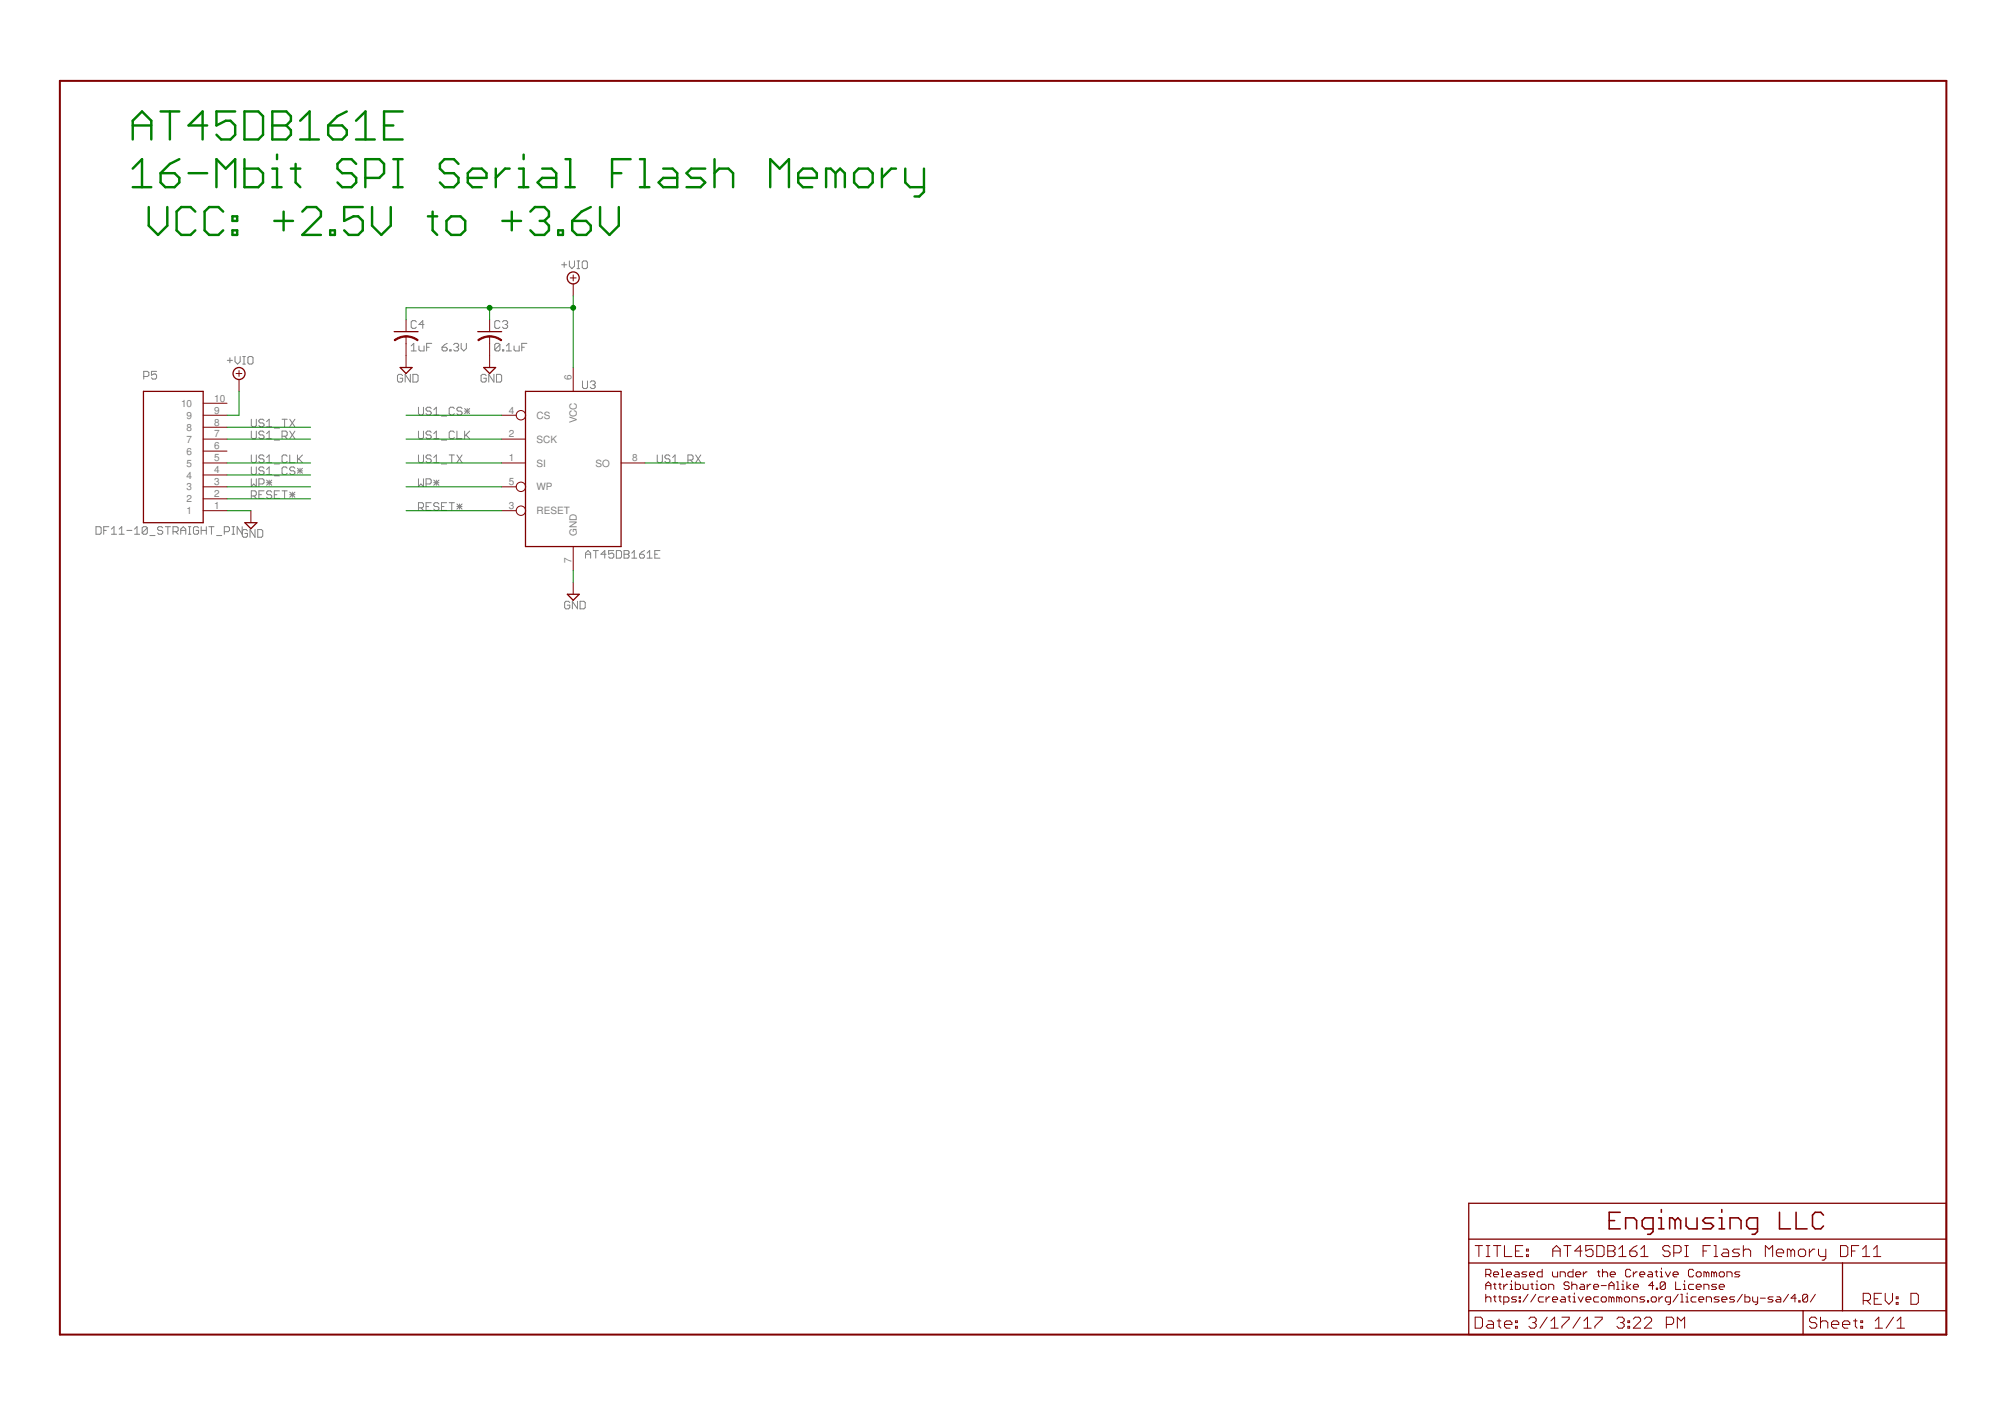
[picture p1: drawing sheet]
<svg xmlns="http://www.w3.org/2000/svg" width="297mm" height="210mm" viewBox="0 0 297 210" stroke-linecap="round" stroke-linejoin="round" font-family="sans-serif">
<defs><g id="words">
<g font-size="1.5" fill="#808080">
<text x="31.7" y="59.5">10</text>
<text x="84.7" y="56.3" transform="rotate(-90 84.7 56.3)">6</text>
<text x="26.8" y="60.3">10</text>
<text x="27.6" y="65.6">7</text>
<text x="27.6" y="63.8">8</text>
<text x="27.6" y="62">9</text>
<text x="31.7" y="64.8">7</text>
<text x="31.7" y="63">8</text>
<text x="31.7" y="61.3">9</text>
<text x="75.4" y="61.3">4</text>
<text x="75.4" y="64.8">2</text>
<text x="79.5" y="62">CS</text>
<text x="79.5" y="65.6">SCK</text>
<text x="85.5" y="62.7" transform="rotate(-90 85.5 62.7)">VCC</text>
<text x="27.6" y="70.9">4</text>
<text x="27.6" y="69.1">5</text>
<text x="27.6" y="67.3">6</text>
<text x="31.7" y="71.9">3</text>
<text x="31.7" y="70.1">4</text>
<text x="31.7" y="68.3">5</text>
<text x="31.7" y="66.6">6</text>
<text x="75.4" y="68.3">1</text>
<text x="75.4" y="71.9">5</text>
<text x="79.5" y="69.1">SI</text>
<text x="88.2" y="69.1">SO</text>
<text x="93.6" y="68.3">8</text>
<text x="27.6" y="76.2">1</text>
<text x="27.6" y="74.4">2</text>
<text x="27.6" y="72.7">3</text>
<text x="31.7" y="75.4">1</text>
<text x="31.7" y="73.6">2</text>
<text x="75.4" y="75.4">3</text>
<text x="79.5" y="76.2">RESET</text>
<text x="79.5" y="72.7">WP</text>
<text x="84.7" y="83.4" transform="rotate(-90 84.7 83.4)">7</text>
<text x="85.5" y="79.3" transform="rotate(-90 85.5 79.3)">GND</text>
</g>
</g></defs>
<g fill="none" stroke="#808080" stroke-width=".15">
<path d="M83.2 39.2h.8M83.6 38.8v.8M84.3 38.7v.7l.4 .4 .4-.4v-.7M85.5 39.8h.4M85.5 38.7h.4M85.7 38.7v1.1M86.3 38.8l.1-.1h.4l.2 .1v.8l-.2 .2h-.4l-.1-.2zM21.3 55.8h.6l.2-.2v-.4l-.2-.2h-.6v1.2M23.2 55h-.8v.6l.4-.2h.2l.2 .2v.4l-.2 .2h-.4l-.2-.2M33.7 53.4h.7M34.1 53v.7M34.8 52.8v.8l.4 .3 .4-.3v-.8"/>
<path d="M36 53.9h.3M36 52.8h.3M36.2 52.8v1.1M36.7 53l.2-.2h.4l.2 .2v.7l-.2 .2h-.4l-.2-.2zM59.6 55.6l-.1-.1h-.4l-.2 .1v.8l.2 .2h.4l.1-.2v-.4h-.3M60.8 55.5v1.1l-.8-1.1v1.1M60.9 52h.8M60.9 51.2l.4-.3v1.1M61.2 55.5h.5l.2 .1v.8l-.2 .2h-.5zM61.7 47.7l-.2-.2h-.4l-.2 .2v.8l.2 .1h.4l.2-.1M62.1 51.2v.6l.2 .2h.5v-.8M62.8 48.1h-.7l.5-.6v1.1"/>
<path d="M63.2 51.4h.4M64 50.9h-.8v1.1M65.5 51.4h.6l.2 .2v.2l-.2 .2h-.4l-.2-.2zM66.3 50.9l-.4 .2-.4 .3M66.6 51.8h.2v.2h-.2zM67.2 51.1l.2-.2h.4l.1 .2v.1l-.1 .2M67.6 51.4h.2M67.8 51.4l.1 .2v.2l-.1 .2h-.4l-.2-.2M68.3 50.9v.7l.4 .4 .4-.4v-.7M72 55.6l-.2-.1h-.3l-.2 .1v.8l.2 .2h.3l.2-.2v-.4h-.4M73.2 55.5v1.1l-.8-1.1v1.1M73.6 55.5h.5l.2 .1v.8l-.2 .2h-.5z"/>
<path d="M74.1 47.7l-.2-.2h-.4l-.2 .2v.8l.2 .1h.4l.2-.1M74.1 51.1l-.2-.2h-.4l-.2 .2v.7M74.1 51.1v.7l-.2 .2h-.4l-.2-.2M74.1 51.1l-.8 .7M74.4 51.8h.2v.2h-.2zM74.4 47.7l.2-.2h.4l.2 .2v.2l-.2 .2M74.8 48.1h.2M75 52h.8M75 51.2l.4-.3v1.1M75 48.1l.2 .2v.2l-.2 .1h-.4l-.2-.1M76.2 51.2v.6l.1 .2h.6v-.8M77.3 51.4h.4"/>
<path d="M78.1 50.9h-.8v1.1M86.3 56.4v1l.2 .2h.4l.1-.2v-1M87.4 56.6l.2-.2h.4l.2 .2v.2l-.2 .2M87.8 57h.2M88 57l.2 .2v.2l-.2 .2h-.4l-.2-.2M14.2 78h.6l.2 .2v.8l-.2 .1h-.6zM15.4 78.6h.3M16.1 78h-.7v1.1M16.5 79.1h.8M16.5 78.4l.4-.4v1.1M17.7 79.1h.7M17.7 78.4l.3-.4v1.1"/>
<path d="M18.8 78.6h.7M19.9 79.1h.8M19.9 78.4l.4-.4v1.1M21.8 78.2v.8l-.2 .1h-.3l-.2-.1M21.8 78.2l-.2-.2h-.3l-.2 .2v.8M21.8 78.2l-.7 .8M22.2 79.3h.8M24.1 78.2l-.2-.2h-.4l-.2 .2v.2l.2 .2h.4l.2 .2v.2l-.2 .1h-.4l-.2-.1M24.5 78h.8M24.9 78v1.1M25.6 78.8h.6l.2-.2v-.4l-.2-.2h-.6v1.1M26 78.8l.4 .3"/>
<path d="M26.8 78.6h.7M26.8 79.1v-.7l.4-.4 .3 .4v.7M27.9 79.1h.4M27.9 78h.4M28.1 78v1.1M29.4 78.2l-.2-.2h-.3l-.2 .2v.8l.2 .1h.3l.2-.1v-.4h-.4M29.8 78.6h.8M29.8 78v1.1M30.6 78v1.1M30.9 78h.8M31.3 78v1.1M32.1 79.3h.8"/>
<path d="M33.2 78.8h.6l.2-.2v-.4l-.2-.2h-.6v1.1M34.4 79.1h.4M34.4 78h.4M34.6 78v1.1M35.1 79.1v-1.1l.8 1.1M35.9 78v1.4l.2 .2h.4l.2-.2v-.4h-.4M35.9 78.6l.2-.2h.4l.2 .2M37.2 62.1v.9l.2 .2h.4l.2-.2v-.9M37.2 63.9v.9l.2 .2h.4l.2-.2v-.9M37.2 67.4v.9l.2 .2h.4l.2-.2v-.9M37.2 69.2v.9l.2 .2h.4l.2-.2v-.9M37.2 70.9v1.2l.4-.4 .4 .4v-1.2"/>
<path d="M37.2 73.5h.6l.2-.2v-.4l-.2-.2h-.6v1.1M37.6 73.5l.4 .3M37.8 78.4v1.2l-.8-1.2v1.2M38.2 78.4h.5l.2 .2v.8l-.2 .2h-.5zM38.4 71.7h.5l.2-.2v-.4l-.2-.2h-.5v1.2M38.4 73.3h.3M39.1 72.7h-.7v1.1h.7M39.1 62.3l-.2-.2h-.4l-.1 .2v.2l.1 .2h.4l.2 .1v.2l-.2 .2h-.4l-.1-.2M39.1 64.1l-.2-.2h-.4l-.1 .2v.1l.1 .2h.4l.2 .2v.2l-.2 .2h-.4l-.1-.2M39.1 67.6l-.2-.2h-.4l-.1 .2v.2l.1 .2h.4l.2 .2v.1l-.2 .2h-.4l-.1-.2M39.1 69.4l-.2-.2h-.4l-.1 .2v.2l.1 .1h.4l.2 .2v.2l-.2 .2h-.4l-.1-.2M39.5 70.3h.8"/>
<path d="M39.5 69.6l.4-.4v1.1M39.5 62.5l.4-.4v1.1M39.5 64.2l.4-.3v1.1M39.5 67.8l.4-.4v1.1M39.5 65h.8M39.5 68.5h.8M39.5 63.2h.8M39.5 71.5h.8M39.5 71.1l.8 .8M39.9 71.1v.8M40.3 72.9l-.2-.2h-.4l-.2 .2v.2l.2 .2h.4l.2 .2v.2l-.2 .1h-.4l-.2-.1M40.3 71.1l-.8 .8"/>
<path d="M40.6 73.3h.4M40.6 70.5h.8M40.6 65.2h.8M40.6 68.7h.8M40.6 63.4h.8M41.4 72.7h-.8v1.1h.8M41.8 72.7h.7M41.8 64.6h.6l.1-.2v-.3l-.1-.2h-.6v1.1M41.8 62.1h.7M42.2 62.1v1.1M42.2 72.7v1.1M42.2 64.6l.3 .4"/>
<path d="M42.5 69.4l-.1-.2h-.4l-.2 .2v.7l.2 .2h.4l.1-.2M42.5 67.6l-.1-.2h-.4l-.2 .2v.7l.2 .2h.4l.1-.2M42.9 73.3h.8M42.9 72.9l.8 .8M42.9 67.4v1.1h.8M42.9 62.1l.8 1.1M42.9 63.9l.8 1.1M43.3 72.9v.8M43.7 72.9l-.8 .8M43.7 69.4l-.2-.2h-.4l-.2 .2v.2l.2 .1h.4l.2 .2v.2l-.2 .2h-.4l-.2-.2M43.7 62.1l-.8 1.1M43.7 63.9l-.8 1.1"/>
<path d="M44.1 69.7h.7M44.1 69.4l.7 .7M44.1 67.4v1.1M44.3 68l.5 .5M44.4 69.4v.7M44.8 69.4l-.7 .7M44.8 67.4l-.7 .8M62 60.3v1l.2 .2h.3l.2-.2v-1M62 63.9v.9l.2 .2h.3l.2-.2v-.9M62 67.4v.9l.2 .2h.3l.2-.2v-.9M62 70.9v1.2l.4-.4 .3 .4v-1.2M62 75.2h.5l.2-.2v-.3l-.2-.2h-.5v1.1"/>
<path d="M62.4 75.2l.3 .4M63.1 71.7h.6l.2-.2v-.4l-.2-.2h-.6v1.2M63.1 75h.4M63.9 74.5h-.8v1.1h.8M63.9 60.5l-.2-.2h-.4l-.2 .2v.2l.2 .2h.4l.2 .2v.2l-.2 .2h-.4l-.2-.2M63.9 64.1l-.2-.2h-.4l-.2 .2v.1l.2 .2h.4l.2 .2v.2l-.2 .2h-.4l-.2-.2M63.9 67.6l-.2-.2h-.4l-.2 .2v.2l.2 .2h.4l.2 .2v.1l-.2 .2h-.4l-.2-.2M64.3 61.5h.7M64.3 60.7l.3-.4v1.2M64.3 64.2l.3-.3v1.1M64.3 67.8l.3-.4v1.1M64.3 65h.7"/>
<path d="M64.3 68.5h.7M64.3 71.1l.7 .8M64.3 71.5h.7M64.6 71.1v.8M65 74.7l-.2-.2h-.3l-.2 .2v.1l.2 .2h.3l.2 .2v.2l-.2 .2h-.3l-.2-.2M65 71.1l-.7 .8M65.4 75h.4M65.4 61.6h.8M65.4 65.2h.8M65.4 68.7h.8M66.2 74.5h-.8v1.1h.8M66.5 74.5h.8"/>
<path d="M66.5 67.4h.8M66.9 67.4v1.1M66.9 74.5v1.1M67.3 60.5l-.2-.2h-.4l-.2 .2v.8l.2 .2h.4l.2-.2M67.3 64.1l-.2-.2h-.4l-.2 .2v.7l.2 .2h.4l.2-.2M67.7 75h.8M67.7 74.7l.8 .7M67.7 63.9v1.1h.8M67.7 67.4l.8 1.1M68.1 74.7v.7M68.5 74.7l-.8 .7M68.5 60.5l-.2-.2h-.4l-.2 .2v.2l.2 .2h.4l.2 .2v.2l-.2 .2h-.4l-.2-.2"/>
<path d="M68.5 67.4l-.8 1.1M68.8 60.9h.8M68.8 60.5l.8 .8M68.8 63.9v1.1M69 64.4l.6 .6M69.2 60.5v.8M69.6 60.5l-.8 .8M69.6 63.9l-.8 .7M97.4 67.4v.9l.2 .2h.3l.2-.2v-.9M99.3 67.6l-.2-.2h-.4l-.2 .2v.2l.2 .2h.4l.2 .2v.1l-.2 .2h-.4l-.2-.2M99.7 68.5h.7M99.7 67.8l.3-.4v1.1"/>
<path d="M100.8 68.7h.7M101.9 68.2h.6l.2-.2v-.4l-.2-.2h-.6v1.1M102.3 68.2l.4 .3M103.1 67.4l.7 1.1M103.8 67.4l-.7 1.1M84.4 89.3l-.2-.2h-.4l-.1 .2v.7l.1 .2h.4l.2-.2v-.4h-.4M85.6 89.1v1.1l-.8-1.1v1.1M85.9 89.1h.6l.2 .2v.7l-.2 .2h-.6zM86.7 82.7v-.8l.4-.3 .4 .3v.8M86.7 82.1h.8M87.9 81.6h.7M88.3 81.6v1.1"/>
<path d="M89.8 82.1h-.8l.6-.5v1.1M90.9 81.6h-.7v.5l.4-.2h.1l.2 .2v.4l-.2 .2h-.3l-.2-.2M91.3 81.6h.6l.2 .1v.8l-.2 .2h-.6zM92.5 82.1h.5M92.5 81.6h.5l.2 .1v.2l-.2 .2 .2 .2v.2l-.2 .2h-.5zM93.6 82.7h.7M93.6 81.9l.4-.3v1.1M94.7 82.1h.6l.2 .2v.2l-.2 .2h-.4l-.2-.2zM95.5 81.6l-.4 .1-.4 .4M95.9 82.7h.7M95.9 81.9l.3-.3v1.1M97 82.1h.4"/>
<path d="M97.8 81.6h-.8v1.1h.8"/>
</g>
<path d="M8.9 12h279.5v185.7h-279.5z" fill="none" stroke="#800000" stroke-width=".3"/>
<g fill="none" stroke="#800000" stroke-width=".19">
<path d="M21.3 58h8.8v19.4h-8.8zM58.4 49.1h3.5M59.3 54.4h1.7l-.8 .9zM70.8 49.1h3.5M71.7 54.4h1.7l-.9 .9zM77.9 58h14.1v23h-14.1zM36.3 77.4h1.8l-.9 .9zM84.1 88h1.7l-.9 .9zM217.6 178.2h70.8v19.5h-70.8zM217.6 187.1h70.8M217.6 194.2h70.8M217.6 183.6h70.8"/>
<path d="M267.1 194.2v3.5M273 187.1v7.1"/>
<circle cx="35.4" cy="55.3" r=".89"/>
<circle cx="84.9" cy="41.2" r=".89"/>
</g>
<g fill="none" stroke="#800000" stroke-width=".15">
<path d="M30.1 59.7h3.5M35 55.3h.8M35.4 54.9v.9M35.4 56.2v1.8M60.2 47.4v1.7M60.2 49.8v4.6M72.5 47.4v1.7M72.5 49.8v4.6M84.5 41.2h.9M84.9 40.7v.9M84.9 42.1v1.7M84.9 54.4v3.6"/>
<path d="M30.1 75.6h3.5M30.1 73.9h3.5M30.1 72.1h3.5M30.1 70.4h3.5M30.1 68.6h3.5M30.1 66.8h3.5M30.1 65h3.5M30.1 63.3h3.5M30.1 61.5h3.5M37.2 75.6v1.8M74.3 75.6h2.2M74.3 72.1h2.2"/>
<path d="M74.3 68.6h3.6M74.3 65h3.6M74.3 61.5h2.2M92 68.6h3.5M84.9 81v3.5M84.9 86.3v1.7M218.5 195.1h.9l.2 .3v1.1l-.2 .2h-.9zM218.5 184.5h1.1M219.1 184.5v1.6M220.1 192.3l.2-.2h.4l.2 .2v.6M220.1 188.8h.6l.2-.2v-.4l-.2-.2h-.6v1.1M220.1 191v-.8l.4-.3 .4 .3v.8"/>
<path d="M220.1 191.7v1.2M220.1 190.4h.8M220.2 184.5h.5M220.2 186.1h.5M220.5 195.7h.5l.3 .2v.8h-.8l-.3-.2 .3-.3h.8M220.5 184.5v1.6M220.5 188.8l.4 .3M221.3 188.8h.7v-.2l-.2-.2h-.4l-.1 .2v.4l.1 .1h.4M221.3 192.1h.3M221.3 184.5h1.1M221.3 190.2h.3M221.4 190.1v.7l.2 .2"/>
<path d="M221.4 191.9v.8l.2 .2M221.8 195.7h.6M221.8 184.5v1.6M222 192.1h.4M222 190.2h.4M222.1 195.4v1.1l.3 .2M222.2 190.1v.7l.2 .2M222.2 191.9v.8l.2 .2M222.4 188h.2v1.1M222.4 189.1h.4M222.8 192.9h.6l.1-.2v-.4l-.1-.2h-.6v1.2M222.8 190.2v.8"/>
<path d="M222.9 196.2h1.1v-.3l-.3-.2h-.5l-.3 .2v.6l.3 .2h.5M222.9 184.5v1.6h1.1M223.2 188.8h.7v-.2l-.2-.2h-.3l-.2 .2v.4l.2 .1h.3M223.4 190.2h-.2l-.4 .4M223.7 190.2h.2v.8M223.7 191h.4M223.9 189.7v.2M224.5 188.4h.4l.2 .2v.5h-.6l-.2-.1 .2-.2h.6M224.5 189.9v1.1h.6l.2-.2v-.4l-.2-.2h-.6M224.5 196.5h.3v.2h-.3zM224.5 195.7h.3v.2h-.3zM224.5 185.3h.6"/>
<path d="M224.7 192.1h-.6l-.2 .2 .2 .2h.4l.2 .2-.2 .2h-.6M225.1 192.7h.2v.2h-.2zM225.1 192.1h.2v.2h-.2zM225.6 184.5h-1.1v1.6h1.1M225.6 190.2v.6l.2 .2h.6v-.8M226.1 185.9h.3v.2h-.3zM226.1 185h.3v.3h-.3zM226.2 188.4h-.6l-.2 .2 .2 .2h.4l.2 .2-.2 .1h-.6M226.4 191.7l-.8 1.2M226.5 195.4l.3-.3h.5l.3 .3v.3l-.3 .2M226.6 188.8h.7v-.2l-.2-.2h-.3l-.2 .2v.4l.2 .1h.3M226.8 190.2h.3"/>
<path d="M227 190.1v.7l.1 .2M227.1 195.9h.2M227.3 195.9l.3 .3v.3l-.3 .2h-.5l-.3-.2M227.5 191.7l-.7 1.2M227.5 190.2h.2v.8M227.5 191h.4M227.7 189.7v.2M228.5 188v1.1h-.6l-.2-.1v-.4l.2-.2h.6M228.5 190.2h.4l.1 .2v.4l-.1 .2h-.4l-.2-.2v-.4zM228.7 192.1h-.6l-.2 .2v.4l.2 .2h.6M229 192.1v.8M229.2 195.1l-1.1 1.6"/>
<path d="M229.4 191v-.8h.6l.2 .2v.6M229.6 192.1h-.2l-.4 .4M229.8 196.7h1M229.8 195.7l.5-.6v1.6M230 192.5h.8v-.2l-.2-.2h-.4l-.2 .2v.4l.2 .2h.4M230 188.4v.6l.2 .1h.6v-.7M230 185.3h1.1M230 186.1v-1.1l.6-.5 .5 .5v1.1M231.1 189.1v-.7h.6l.2 .2v.5M231.3 192.1h.4l.2 .2v.6h-.6l-.2-.2 .2-.2h.6M231.4 195.1h1.1v.3l-1.1 1.1v.2M231.7 184.5h1"/>
<path d="M232.2 184.5v1.6M232.3 192.1h.4M232.5 190.1l-.2-.2h-.4l-.2 .2v.1l.2 .2h.4l.2 .2v.2l-.2 .2h-.4l-.2-.2M232.5 191.9v.8l.2 .2M232.9 190.4l.1-.2h.4l.2 .2v.6M232.9 189.9v1.1M233 192.1h.2v.8M233 188v1.1h-.5l-.2-.1v-.4l.2-.2h.5M233 192.9h.4M233.2 191.5v.2M233.4 188.8h.8v-.2l-.2-.2h-.4l-.2 .2v.4l.2 .1h.4M233.8 192.1l.4 .8 .3-.8"/>
<path d="M234.1 195.1l-1.1 1.6M234.2 190.2h.4l.1 .2v.6h-.5l-.2-.2 .2-.2h.5M234.4 185.3h-1.1l.8-.8v1.6M234.6 188.4v.7M234.7 196.7h1M234.7 195.7l.5-.6v1.6M234.9 192.5h.8v-.2l-.2-.2h-.4l-.2 .2v.4l.2 .2h.4M235.1 188.4h-.2l-.3 .4M235.1 190.2v.8M235.7 190.2h-.2l-.4 .4M236 184.5h-1.1v.8l.6-.3h.3l.2 .3v.6l-.2 .2h-.6l-.3-.2M236.1 190.6h.7v-.2l-.2-.2h-.3l-.2 .2v.4l.2 .2h.3"/>
<path d="M236.3 195.1h1.1v.3l-1.1 1.1v.2M236.6 184.5h.8l.2 .3v1.1l-.2 .2h-.8zM236.6 188.4h.4M236.8 192.1h-.5l-.2 .2v.4l.2 .2h.5M236.8 188.2v.8l.2 .1M237.2 190.4h.8M237.4 192.1h.4l.2 .2v.4l-.2 .2h-.4l-.2-.2v-.4zM237.4 188.6l.2-.2h.4l.2 .2v.5M237.4 188v1.1M238.2 184.5h.8l.3 .3v.2l-.3 .3 .3 .3v.3l-.3 .2h-.8zM238.2 185.3h.8M238.4 190.4h.7"/>
<path d="M238.4 191v-.8l.3-.3 .4 .3v.8M238.5 188.8h.8v-.2l-.2-.2h-.4l-.2 .2v.4l.2 .1h.4M238.7 192.3l-.2-.2h-.1v.8M238.7 192.3l.2-.2 .2 .2v.6M238.7 192.3v.6M239.5 191h.4M239.5 189.9h.2v1.1M239.5 195.4l.3-.3h.5l.3 .3v.3l-.3 .2M239.8 186.1h1.1M239.8 185l.6-.5v1.6M239.9 192.3l-.2-.2h-.2v.8M239.9 192.3v.6"/>
<path d="M239.9 192.3l.2-.2 .2 .2v.6M240.1 195.9h.2M240.3 190.2h.2v.8M240.3 191h.3M240.3 195.9l.3 .3v.3l-.3 .2h-.5l-.3-.2M240.5 189.7v.2M240.6 192.3l.2-.2h.4l.2 .2v.4l-.2 .2h-.4l-.2-.2zM241 189.9v1.1M241.2 196.5h.2v.2h-.2zM241.2 195.7h.2v.2h-.2zM241.4 185.3h.9l.2 .3v.3l-.2 .2h-.6l-.3-.2zM241.6 188.2l-.2-.2h-.4l-.2 .2v.8l.2 .1h.4l.2-.1"/>
<path d="M241.6 190.2l-.6 .4 .6 .4M241.8 192.9v-.8h.6l.1 .2v.6M242 195.4l.3-.3h.5l.3 .3v.3l-1.1 1h1.1M242 188.4v.7M242 190.6h.7v-.2l-.2-.2h-.3l-.2 .2v.4l.2 .2h.3M242.5 184.5l-.5 .3-.6 .5M242.5 188.4h-.1l-.4 .4M242.9 188.8h.8v-.2l-.2-.2h-.4l-.2 .2v.4l.2 .1h.4M243.1 186.1h1.1M243.1 185l.5-.5v1.6M243.6 195.4l.3-.3h.5l.3 .3v.3l-1.1 1h1.1M243.7 192.1h-.6l-.2 .2 .2 .2h.4l.2 .2-.2 .2h-.6"/>
<path d="M244.1 192.7h.1v.2h-.1zM244.2 188.4h.4l.2 .2v.5h-.6l-.1-.1 .1-.2h.6M244.8 192.1h.4l.2 .2v.4l-.2 .2h-.4l-.2-.2v-.4zM245 190.4h-.7l.5-.5v1.1M245.2 188.4h.4M245.4 188.2v.8l.2 .1M245.4 190.8h.2v.2h-.2zM245.8 192.1v.8M246 189.1h.3M246 188.4h.1v.7M246.1 187.8v.2M246.3 192.1h-.2l-.3 .4"/>
<path d="M246.7 188.4l.4 .7 .4-.7M246.7 190.1v.7l-.2 .2h-.4l-.1-.2M246.7 190.1l-.2-.2h-.4l-.1 .2v.7M246.7 190.1l-.7 .7M246.9 196.2h.8l.2-.3v-.5l-.2-.3h-.8v1.6M247.4 184.8l-.3-.3h-.5l-.3 .3v.2l.3 .3h.5l.3 .3v.3l-.3 .2h-.5l-.3-.2M247.5 192.9h-.6l-.2-.2v-.4l.2-.2h.6v1l-.2 .2h-.2M247.9 188.8h.7v-.2l-.2-.2h-.3l-.2 .2v.4l.2 .1h.3M248 185.6h.8l.2-.3v-.5l-.2-.3h-.8v1.6M248.2 189.9v1.1h.8M248.5 196.7v-1.6l.5 .6 .6-.6v1.6M248.6 191.7l-.7 1.2"/>
<path d="M249 192.9h.4M249 191.7h.2v1.2M249.4 190.2h.2v.8M249.4 191h.4M249.6 189.7v.2M249.6 184.5h.5M249.6 186.1h.5M249.8 192.1h.2v.8M249.8 192.9h.3M249.9 184.5v1.6M250 191.5v.2M250.9 188.2l-.2-.2h-.4l-.2 .2v.8l.2 .1h.4l.2-.1"/>
<path d="M250.9 190.2h-.6l-.2 .2v.4l.2 .2h.6M251.3 192.1h-.6l-.2 .2v.4l.2 .2h.6M251.3 188.6l.2-.2h.3l.2 .2v.4l-.2 .1h-.3l-.2-.1zM251.3 190.6h.7v-.2l-.2-.2h-.3l-.2 .2v.4l.2 .2h.3M251.7 192.5h.7v-.2l-.2-.2h-.3l-.2 .2v.4l.2 .2h.3M252.3 185.3h.5M252.4 191v-.8h.6l.2 .2v.6M252.8 192.9v-.8h.6l.2 .2v.6M252.8 188.6l-.2-.2h-.2v.7M252.8 188.6v.5M252.8 188.6l.2-.2 .2 .2v.5M253.4 184.5h-1.1v1.6"/>
<path d="M253.9 184.5h.3v1.6M253.9 186.1h.6M253.9 188.6l-.2-.2h-.1v.7M253.9 188.6v.5M253.9 188.6l.2-.2 .2 .2v.5M254.3 190.2h-.6l-.1 .2 .1 .2h.4l.2 .2-.2 .2h-.5M254.7 192.1h-.6l-.2 .2 .2 .2h.4l.2 .2-.2 .2h-.6M254.7 188.6l.2-.2h.4l.2 .2v.4l-.2 .1h-.4l-.2-.1zM254.7 190.6h.8v-.2l-.2-.2h-.4l-.2 .2v.4l.2 .2h.4M255.1 192.5h.7v-.2l-.1-.2h-.4l-.2 .2v.4l.2 .2h.4M255.3 185h.5l.3 .3v.8h-.8l-.3-.2 .3-.3h.8M255.8 189.1v-.7h.6l.2 .2v.5"/>
<path d="M257 192.1h-.6l-.2 .2 .2 .2h.4l.2 .2-.2 .2h-.6M257.7 185h-.8l-.3 .3 .3 .3h.6l.2 .3-.2 .2h-.9M257.7 188.4h-.5l-.2 .2 .2 .2h.4l.1 .2-.1 .1h-.6M258.1 191.7l-.7 1.2M258.3 185.3l.3-.3h.5l.3 .3v.8M258.3 184.5v1.6M258.5 191.7v1.2h.6l.1-.2v-.4l-.1-.2h-.6M259.7 192.1v.6l.1 .2h.6M260.4 192.1v1l-.2 .2h-.2M260.8 192.3h.7M261.5 186.1v-1.6l.6 .5 .5-.5v1.6M262.7 192.1h-.6l-.2 .2 .2 .2h.4l.2 .2-.2 .2h-.6"/>
<path d="M263.2 185.6h1v-.3l-.2-.3h-.6l-.2 .3v.6l.2 .2h.6M263.2 192.1h.4l.2 .2v.6h-.6l-.1-.2 .1-.2h.6M265 191.7l-.8 1.2M265.3 185.3l-.2-.3h-.3v1.1M265.3 185.3v.8M265.3 185.3l.3-.3 .3 .3v.8M266.1 192.3h-.8l.6-.6v1.2M266.4 185.3l.3-.3h.5l.3 .3v.6l-.3 .2h-.5l-.3-.2zM266.5 192.7h.2v.2h-.2zM267.8 191.9v.8l-.2 .2h-.3l-.2-.2M267.8 191.9l-.2-.2h-.3l-.2 .2v.8M267.8 191.9l-.7 .8"/>
<path d="M268.1 185v1.1M268.9 185h-.3l-.5 .6M268.9 191.7l-.7 1.2M269.2 195.4l-.3-.3h-.5l-.3 .3v.3l.3 .2h.5l.3 .3v.3l-.3 .2h-.5l-.3-.2M269.4 185v.9l.3 .2h.8M269.7 195.9l.3-.2h.5l.3 .2v.8M269.7 195.1v1.6M270.5 185v1.4l-.3 .3h-.3M271.3 196.2h1.1v-.3l-.3-.2h-.5l-.3 .2v.6l.3 .2h.5M272.7 184.5h.8l.2 .3v1.1l-.2 .2h-.8zM273 196.2h1v-.3l-.2-.2h-.6l-.2 .2v.6l.2 .2h.6M274.3 185.3h.5"/>
<path d="M274.6 195.7h.5M274.9 195.4v1.1l.2 .2M275.4 184.5h-1.1v1.6M275.7 196.5h.2v.2h-.2zM275.7 195.7h.2v.2h-.2zM275.9 186.1h1.1M275.9 185l.6-.5v1.6M276 192.7h.8l.3-.3v-.5l-.3-.3h-.8v1.6M276.6 192.7l.5 .5M277.6 186.1h1M277.6 185l.5-.5v1.6M277.7 192.4h.5"/>
<path d="M277.8 196.7h1.1M277.8 195.7l.5-.6v1.6M278.7 191.6h-1v1.6h1M279.3 191.6v1.1l.5 .5 .6-.5v-1.1M280.5 195.1l-1.1 1.6M280.9 192.9h.3v.3h-.3zM280.9 192.1h.3v.3h-.3zM281.1 196.7h1.1M281.1 195.7l.5-.6v1.6M283.1 191.6h.8l.3 .3v1l-.3 .3h-.8z"/>
<circle cx="77.2" cy="75.6" r=".7"/>
<circle cx="77.2" cy="61.5" r=".7"/>
<circle cx="77.2" cy="72.1" r=".7"/>
</g>
<g fill="#800000" stroke="#800000" stroke-width=".15">
<path d="M72.5 49.7a2.86 2.86 0 0 1 1.8 .7l-.1 .1a2.85 2.85 0 0 0-1.7-.6z" fill-rule="evenodd"/>
<path d="M70.8 50.4a2.68 2.68 0 0 1 1.7-.7v.2a2.89 2.89 0 0 0-1.6 .6z" fill-rule="evenodd"/>
<path d="M60.2 49.7a2.86 2.86 0 0 1 1.8 .7l-.2 .1a2.85 2.85 0 0 0-1.6-.6z" fill-rule="evenodd"/>
<path d="M58.4 50.4a2.68 2.68 0 0 1 1.8-.7v.2a2.89 2.89 0 0 0-1.7 .6z" fill-rule="evenodd"/>
</g>
<g fill="none" stroke="#800000" stroke-width=".23">
<path d="M240 179.6h-1.6v2.4h1.6M246.1 179.2v.4M255.1 179.2v.4M263.6 179.6v2.4h1.7M266.1 179.6v2.4h1.6M238.4 180.8h.8M240.8 182v-1.6h1.3l.4 .4v1.2M244.9 182h-1.2l-.4-.4v-.8l.4-.4h1.2v2l-.4 .4h-.4M245.7 182h.8M245.7 180.4h.4v1.6M248.2 180.8l-.4-.4h-.4v1.6M248.2 180.8v1.2"/>
<path d="M248.2 180.8l.4-.4 .4 .4v1.2M249.8 180.4v1.2l.4 .4h1.2v-1.6M253.9 180.4h-1.3l-.4 .4 .4 .4h.8l.5 .4-.5 .4h-1.2M254.7 182h.8M254.7 180.4h.4v1.6M256.3 182v-1.6h1.2l.4 .4v1.2M260.4 182h-1.2l-.4-.4v-.8l.4-.4h1.2v2l-.4 .4h-.4M270.2 180l-.5-.4h-.8l-.4 .4v1.6l.4 .4h.8l.5-.4"/>
</g>
<g fill="none" stroke="#008000" stroke-width=".36">
<path d="M19.7 18.6h2.7M23.8 16.5h2.8M25.2 16.5v4.2M30.7 18.6h-2.8l2.1-2.1v4.2M34.8 16.5h-2.7v2.1l1.3-.7h.7l.7 .7v1.4l-.7 .7h-1.3l-.7-.7M36.2 16.5h2.1l.7 .7v2.8l-.7 .7h-2.1zM40.3 18.6h2.1M40.3 16.5h2.1l.7 .7v.7l-.7 .7 .7 .7v.7l-.7 .7h-2.1zM44.5 17.9l1.4-1.4v4.2M48.6 18.6h2.1l.7 .7v.7l-.7 .7h-1.4l-.7-.7zM51.4 16.5l-1.4 .7-1.4 1.4M52.7 17.9l1.4-1.4v4.2"/>
<path d="M56.9 18.6h1.4M59.6 16.5h-2.7v4.2h2.7M19.7 20.7v-2.8l1.3-1.4 1.4 1.4v2.8M19.7 25l1.3-1.4v4.1M19.7 27.7h2.7M22 30.7v2.7l1.4 1.4 1.4-1.4v-2.7M23.8 25.7h2.1l.7 .7v.6l-.7 .7h-1.4l-.7-.7zM26.6 23.6l-1.4 .7-1.4 1.4M27.9 25.7h2.8M28.9 31.3l-.7-.6h-1.3l-.7 .6v2.8l.7 .7h1.3l.7-.7M32.1 27.7v-4.1l1.3 1.4 1.4-1.4v4.1M33.1 31.3l-.7-.6h-1.4l-.7 .6v2.8l.7 .7h1.4l.7-.7"/>
<path d="M34.4 34.1h.7v.7h-.7zM34.4 32h.7v.7h-.7zM36.2 23.6v4.1h2.1l.7-.7v-1.3l-.7-.7h-2.1M40.3 27.7h1.4M40.3 25h.7v2.7M40.6 32.7h2.8M41 22.9v.7M42 31.3v2.8M43.1 25h1.4M43.8 24.3v2.7l.7 .7M44.5 20.7h2.7M44.8 31.3l.7-.6h1.3l.7 .6v.7l-2.7 2.8h2.7"/>
<path d="M48.9 34.1h.7v.7h-.7zM52.7 20.7h2.8M52.8 24.3l-.7-.7h-1.4l-.7 .7v.7l.7 .7h1.4l.7 .7v.6l-.7 .7h-1.4l-.7-.7M53.7 30.7h-2.7v2l1.4-.7h.7l.6 .7v1.4l-.6 .7h-1.4l-.7-.7M54.1 26.4h2.1l.7-.7v-1.4l-.7-.7h-2.1v4.1M55.1 30.7v2.7l1.4 1.4 1.4-1.4v-2.7M58.3 27.7h1.3M58.3 23.6h1.3M59 23.6v4.1M63.4 32h1.4M64.1 31.3v2.8l.7 .7M66.1 32.7l.7-.7h1.4l.7 .7v1.4l-.7 .7h-1.4l-.7-.7z"/>
<path d="M67.9 24.3l-.7-.7h-1.4l-.6 .7v.7l.6 .7h1.4l.7 .7v.6l-.7 .7h-1.4l-.6-.7M69.3 26.4h2.8v-.7l-.7-.7h-1.4l-.7 .7v1.3l.7 .7h1.4M73.4 25v2.7M74.4 32.7h2.8M75.5 25h-.7l-1.4 1.4M75.8 31.3v2.8M76.9 27.7h1.4M76.9 25h.7v2.7M77.6 22.9v.7M78.6 31.3l.6-.6h1.4l.7 .6v.7l-.7 .7M79.9 32.7h.7M80.3 25h1.4l.7 .7v2h-2.1l-.6-.7 .6-.6h2.1"/>
<path d="M80.6 32.7l.7 .7v.7l-.7 .7h-1.4l-.6-.7M82.7 34.1h.7v.7h-.7zM83.8 27.7h1.4M83.8 23.6h.7v4.1M84.8 32.7h2l.7 .7v.7l-.7 .7h-1.3l-.7-.7zM87.5 30.7l-1.4 .6-1.3 1.4M88.9 30.7v2.7l1.4 1.4 1.4-1.4v-2.7M90.7 25.7h1.4M93.4 23.6h-2.7v4.1M94.8 27.7h1.4M94.8 23.6h.7v4.1M98.3 25h1.4l.6 .7v2h-2l-.7-.7 .7-.6h2"/>
<path d="M104.5 25h-2.1l-.7 .7 .7 .7h1.4l.7 .6-.7 .7h-2.1M105.9 25.7l.6-.7h1.4l.7 .7v2M105.9 23.6v4.1M114.1 27.7v-4.1l1.4 1.4 1.4-1.4v4.1M118.3 26.4h2.7v-.7l-.7-.7h-1.3l-.7 .7v1.3l.7 .7h1.3M123.8 25.7l-.7-.7h-.7v2.7M123.8 25.7v2M123.8 25.7l.7-.7 .7 .7v2M126.5 25.7l.7-.7h1.4l.7 .7v1.3l-.7 .7h-1.4l-.7-.7zM130.7 25v2.7M132.7 25h-.7l-1.3 1.4M134.1 25v2l.7 .7h2.1"/>
<path d="M136.9 25v3.4l-.7 .7h-.7"/>
</g>
<g fill="none" stroke="#008000" stroke-width=".15">
<path d="M35.4 58v3.5h-1.8M72.5 45.6v1.8M84.9 43.8v10.6M84.9 45.6h-24.7v1.8M33.6 75.6h3.6M33.6 73.9h12.4M33.6 70.4h12.4M33.6 65h12.4M33.6 68.6h12.4M33.6 63.3h12.4M33.6 72.1h12.4M60.2 75.6h14.1"/>
<path d="M60.2 61.5h14.1M60.2 65h14.1M60.2 68.6h14.1M60.2 72.1h14.1M95.5 68.6h8.9M84.9 84.5v1.8"/>
</g>
<g fill="#008000" stroke="#008000" stroke-width=".15">
<circle cx="84.9" cy="45.6" r=".36"/>
<circle cx="72.5" cy="45.6" r=".36"/>
</g>
<use href="#words"/>
</svg>
